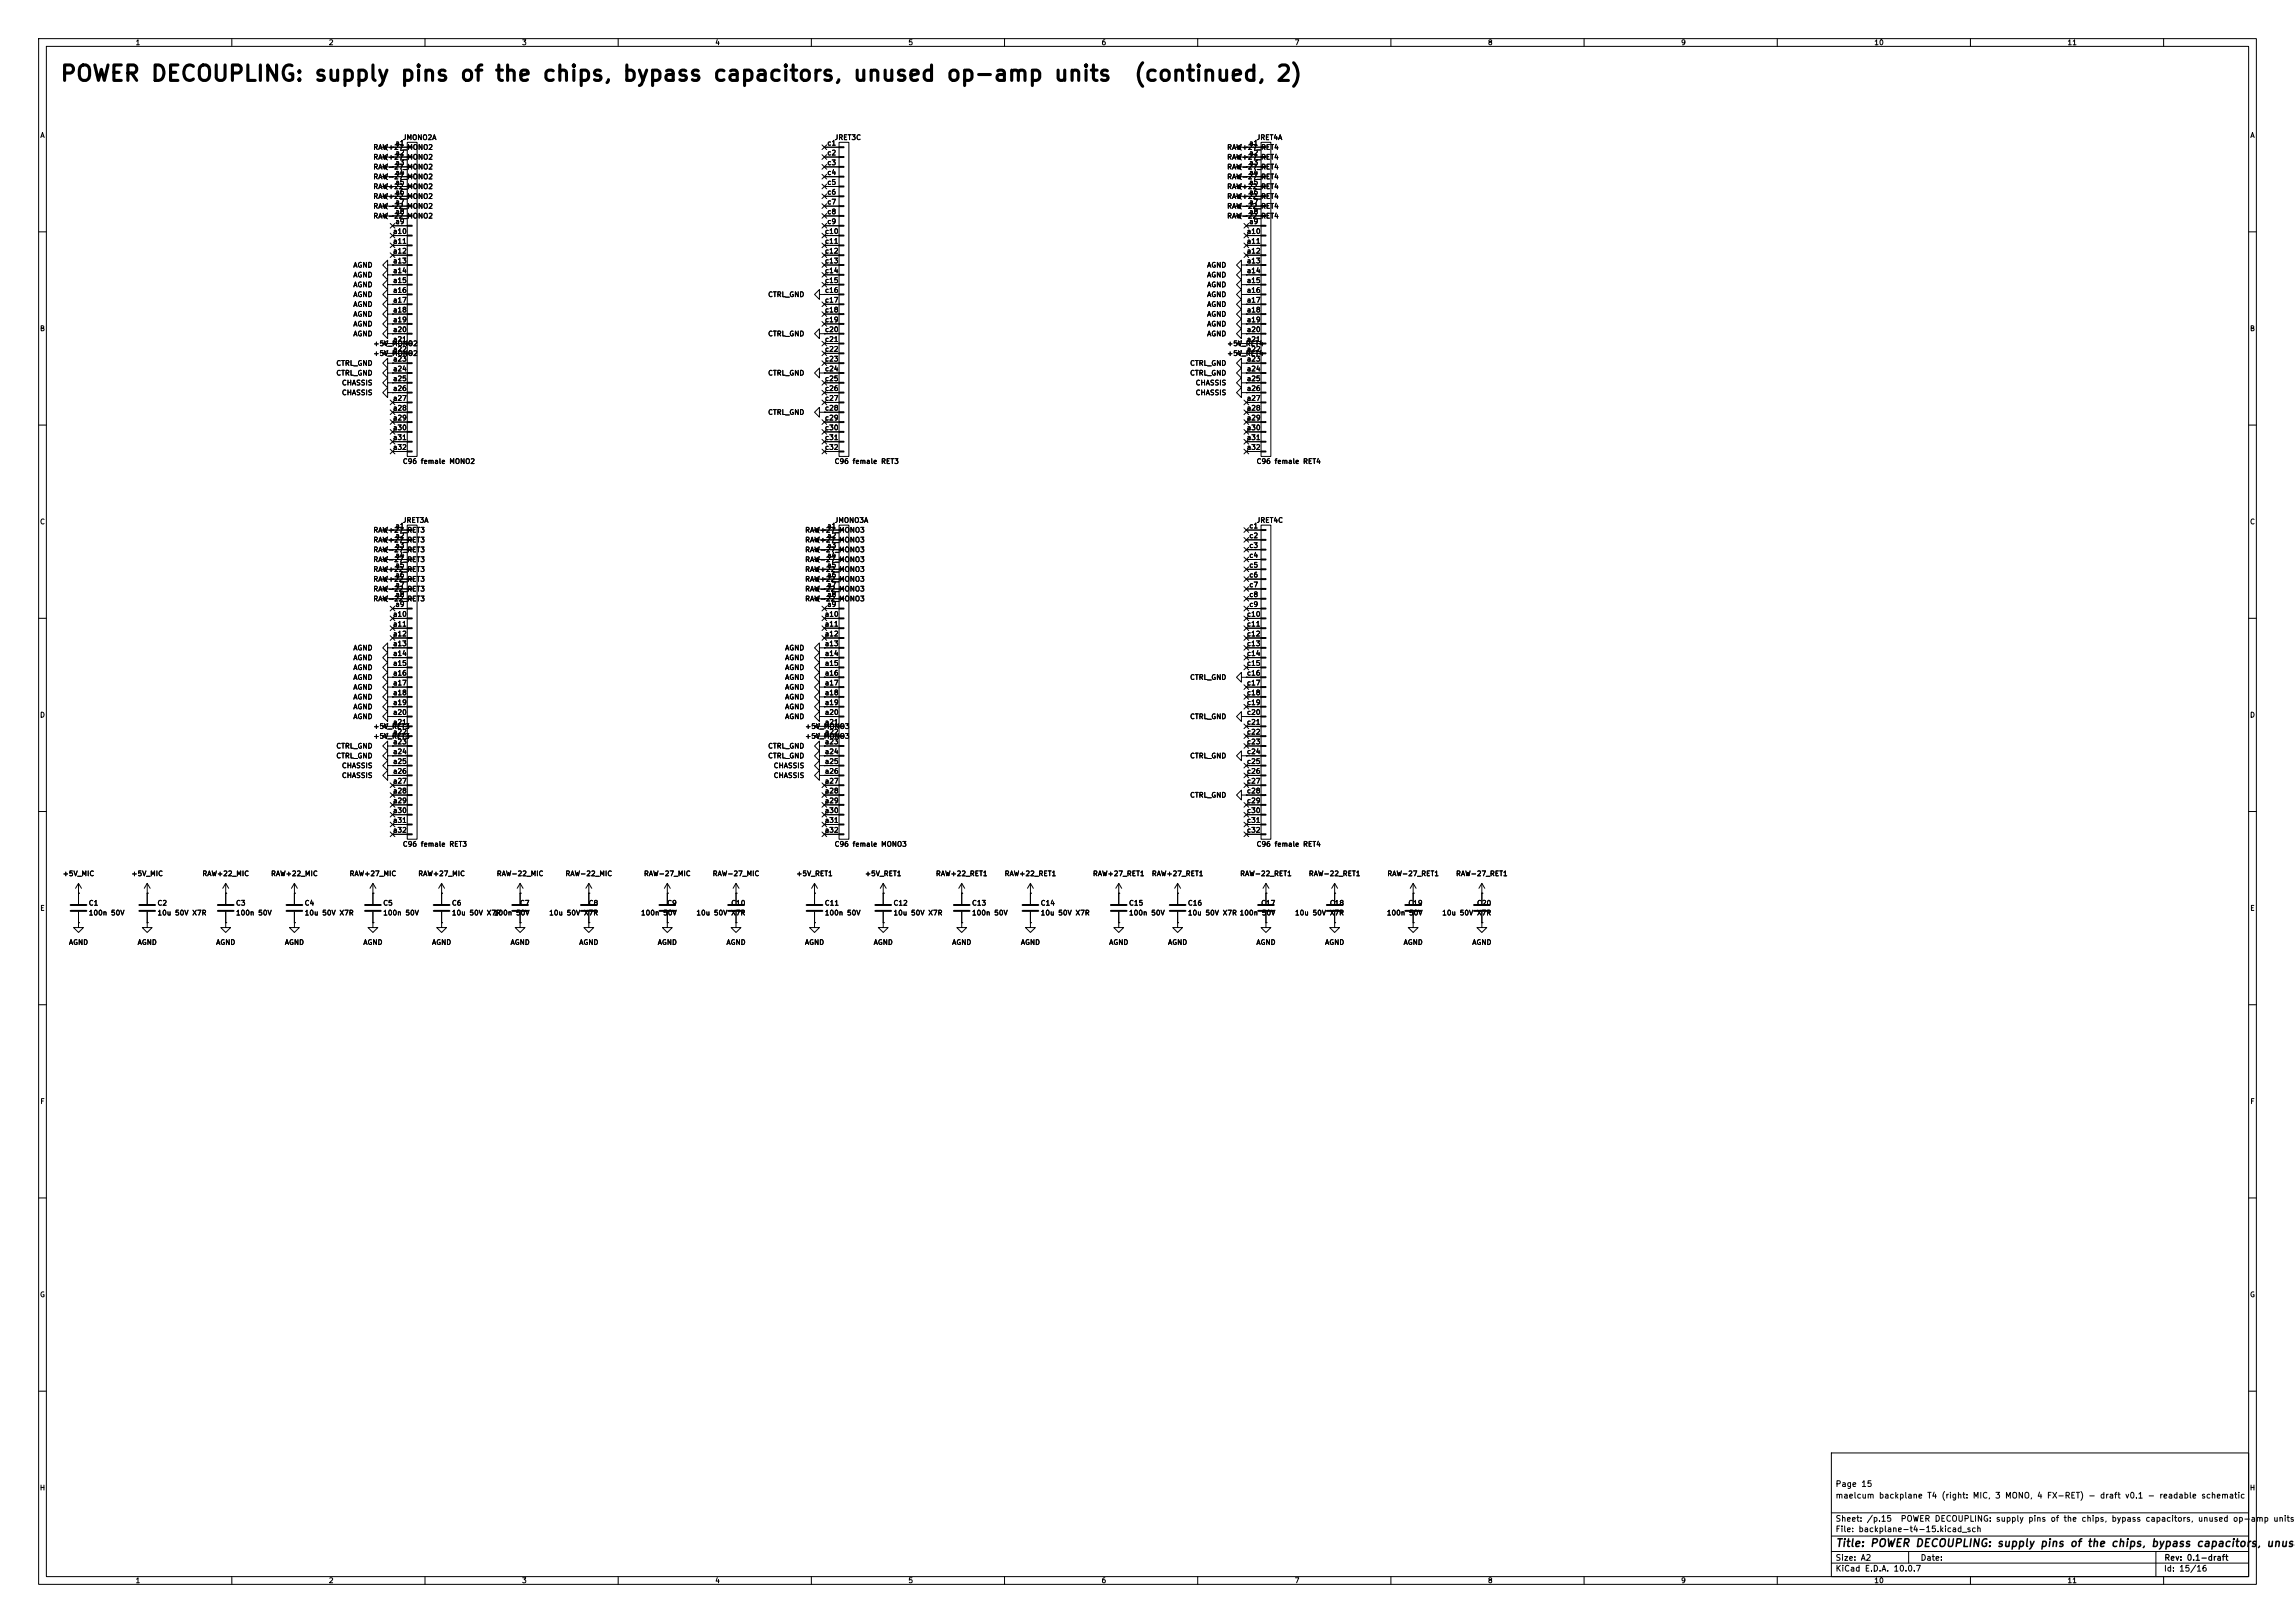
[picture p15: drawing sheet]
<svg xmlns="http://www.w3.org/2000/svg" width="594mm" height="420mm" viewBox="0 0 594 420" stroke-linecap="round" stroke-linejoin="round" font-family="sans-serif">
<defs><g id="words">
<g font-size="4">
<text x="15.4" y="22">POWER DECOUPLING: supply pins of the chips, bypass capacitors, unused op-amp units</text>
<text x="293.3" y="22">(continued, 2)</text>
</g>
<text font-size="2" x="475" y="400.8">Title: POWER DECOUPLING: supply pins of the chips, bypass capacitors, unuse</text>
<g font-size="1.5">
<text x="475" y="388.1">maelcum backplane T4 (right: MIC, 3 MONO, 4 FX-RET) - draft v0.1 - readable schematic</text>
<text x="475" y="385.1">Page 15</text>
<text x="475" y="394.1">Sheet: /p.15</text>
<text x="491.8" y="394.1">POWER DECOUPLING: supply pins of the chips, bypass capacitors, unused op-amp units</text>
<text x="475" y="396.8">File: backplane-t4-15.kicad_sch</text>
<text x="475" y="407">KiCad E.D.A. 10.0.7</text>
<text x="475" y="404.2">Size: A2</text>
<text x="497" y="404.2">Date:</text>
<text x="560" y="407">Id: 15/16</text>
<text x="560.1" y="404.2">Rev: 0.1-draft</text>
</g>
<g font-size="1.3">
<text x="35" y="12">1</text>
<text x="85" y="12">2</text>
<text x="135" y="12">3</text>
<text x="185" y="12">4</text>
<text x="235" y="12">5</text>
<text x="285" y="12">6</text>
<text x="335" y="12">7</text>
<text x="385" y="12">8</text>
<text x="435" y="12">9</text>
<text x="485" y="12">10</text>
<text x="535" y="12">11</text>
<text x="10.3" y="36">A</text>
<text x="582.3" y="36">A</text>
<text x="96.5" y="41.6">RAW+27_MONO2</text>
<text x="96.5" y="39.1">RAW+27_MONO2</text>
<text x="102.2" y="38">a1</text>
<text x="102.2" y="40.5">a2</text>
<text x="104.1" y="36.5">JMONO2A</text>
<text x="214" y="38">c1</text>
<text x="214" y="40.5">c2</text>
<text x="215.9" y="36.5">JRET3C</text>
<text x="317.5" y="39.1">RAW+27_RET4</text>
<text x="317.5" y="41.6">RAW+27_RET4</text>
<text x="323.2" y="38">a1</text>
<text x="323.2" y="40.5">a2</text>
<text x="325.1" y="36.5">JRET4A</text>
<text x="96.5" y="44.1">RAW-27_MONO2</text>
<text x="96.5" y="46.7">RAW-27_MONO2</text>
<text x="102.2" y="43">a3</text>
<text x="102.2" y="45.6">a4</text>
<text x="214" y="43">c3</text>
<text x="214" y="45.6">c4</text>
<text x="317.5" y="44.1">RAW-27_RET4</text>
<text x="317.5" y="46.7">RAW-27_RET4</text>
<text x="323.2" y="43">a3</text>
<text x="323.2" y="45.6">a4</text>
<text x="96.5" y="51.8">RAW+22_MONO2</text>
<text x="96.5" y="49.2">RAW+22_MONO2</text>
<text x="102.2" y="48.1">a5</text>
<text x="102.2" y="50.7">a6</text>
<text x="102.2" y="53.2">a7</text>
<text x="214" y="48.1">c5</text>
<text x="214" y="50.7">c6</text>
<text x="214" y="53.2">c7</text>
<text x="317.5" y="49.2">RAW+22_RET4</text>
<text x="317.5" y="51.8">RAW+22_RET4</text>
<text x="323.2" y="48.1">a5</text>
<text x="323.2" y="50.7">a6</text>
<text x="323.2" y="53.2">a7</text>
<text x="96.5" y="56.8">RAW-22_MONO2</text>
<text x="96.5" y="54.3">RAW-22_MONO2</text>
<text x="102.2" y="55.7">a8</text>
<text x="102.2" y="58.3">a9</text>
<text x="214" y="55.7">c8</text>
<text x="214" y="58.3">c9</text>
<text x="317.5" y="56.8">RAW-22_RET4</text>
<text x="317.5" y="54.3">RAW-22_RET4</text>
<text x="323.2" y="55.7">a8</text>
<text x="323.2" y="58.3">a9</text>
<text x="101.6" y="60.8">a10</text>
<text x="101.6" y="63.4">a11</text>
<text x="101.6" y="65.9">a12</text>
<text x="213.4" y="60.8">c10</text>
<text x="213.4" y="63.4">c11</text>
<text x="213.4" y="65.9">c12</text>
<text x="322.6" y="60.8">a10</text>
<text x="322.6" y="63.4">a11</text>
<text x="322.6" y="65.9">a12</text>
<text x="91.3" y="69.5">AGND</text>
<text x="101.6" y="68.4">a13</text>
<text x="101.6" y="71">a14</text>
<text x="213.4" y="68.4">c13</text>
<text x="213.4" y="71">c14</text>
<text x="312.3" y="69.5">AGND</text>
<text x="322.6" y="68.4">a13</text>
<text x="322.6" y="71">a14</text>
<text x="91.3" y="77.2">AGND</text>
<text x="91.3" y="72.1">AGND</text>
<text x="91.3" y="74.6">AGND</text>
<text x="101.6" y="73.5">a15</text>
<text x="101.6" y="76.1">a16</text>
<text x="198.7" y="77.2">CTRL_GND</text>
<text x="213.4" y="73.5">c15</text>
<text x="213.4" y="76.1">c16</text>
<text x="312.3" y="77.2">AGND</text>
<text x="312.3" y="72.1">AGND</text>
<text x="312.3" y="74.6">AGND</text>
<text x="322.6" y="73.5">a15</text>
<text x="322.6" y="76.1">a16</text>
<text x="91.3" y="82.2">AGND</text>
<text x="91.3" y="79.7">AGND</text>
<text x="101.6" y="78.6">a17</text>
<text x="101.6" y="81.1">a18</text>
<text x="101.6" y="83.7">a19</text>
<text x="213.4" y="78.6">c17</text>
<text x="213.4" y="81.1">c18</text>
<text x="213.4" y="83.7">c19</text>
<text x="312.3" y="79.7">AGND</text>
<text x="312.3" y="82.2">AGND</text>
<text x="322.6" y="78.6">a17</text>
<text x="322.6" y="81.1">a18</text>
<text x="322.6" y="83.7">a19</text>
<text x="10.2" y="86">B</text>
<text x="91.3" y="87.3">AGND</text>
<text x="91.3" y="84.8">AGND</text>
<text x="96.5" y="89.9">+5V_MONO2</text>
<text x="101.6" y="86.2">a20</text>
<text x="101.6" y="88.8">a21</text>
<text x="198.7" y="87.3">CTRL_GND</text>
<text x="213.4" y="86.2">c20</text>
<text x="213.4" y="88.8">c21</text>
<text x="312.3" y="87.3">AGND</text>
<text x="312.3" y="84.8">AGND</text>
<text x="317.5" y="89.9">+5V_RET4</text>
<text x="322.6" y="86.2">a20</text>
<text x="322.6" y="88.8">a21</text>
<text x="582.2" y="86">B</text>
<text x="86.9" y="94.9">CTRL_GND</text>
<text x="96.5" y="92.4">+5V_MONO2</text>
<text x="101.6" y="91.3">a22</text>
<text x="101.6" y="93.8">a23</text>
<text x="213.4" y="91.3">c22</text>
<text x="213.4" y="93.8">c23</text>
<text x="307.9" y="94.9">CTRL_GND</text>
<text x="317.5" y="92.4">+5V_RET4</text>
<text x="322.6" y="91.3">a22</text>
<text x="322.6" y="93.8">a23</text>
<text x="86.9" y="97.5">CTRL_GND</text>
<text x="88.4" y="100">CHASSIS</text>
<text x="101.6" y="96.4">a24</text>
<text x="101.6" y="98.9">a25</text>
<text x="101.6" y="101.5">a26</text>
<text x="198.7" y="97.5">CTRL_GND</text>
<text x="213.4" y="96.4">c24</text>
<text x="213.4" y="98.9">c25</text>
<text x="213.4" y="101.5">c26</text>
<text x="307.9" y="97.5">CTRL_GND</text>
<text x="309.3" y="100">CHASSIS</text>
<text x="322.6" y="96.4">a24</text>
<text x="322.6" y="98.9">a25</text>
<text x="322.6" y="101.5">a26</text>
<text x="88.4" y="102.6">CHASSIS</text>
<text x="101.6" y="104">a27</text>
<text x="101.6" y="106.5">a28</text>
<text x="198.7" y="107.6">CTRL_GND</text>
<text x="213.4" y="104">c27</text>
<text x="213.4" y="106.5">c28</text>
<text x="309.3" y="102.6">CHASSIS</text>
<text x="322.6" y="104">a27</text>
<text x="322.6" y="106.5">a28</text>
<text x="101.6" y="109.1">a29</text>
<text x="101.6" y="111.6">a30</text>
<text x="213.4" y="109.1">c29</text>
<text x="213.4" y="111.6">c30</text>
<text x="322.6" y="109.1">a29</text>
<text x="322.6" y="111.6">a30</text>
<text x="101.6" y="114.2">a31</text>
<text x="101.6" y="116.7">a32</text>
<text x="213.4" y="114.2">c31</text>
<text x="213.4" y="116.7">c32</text>
<text x="322.6" y="114.2">a31</text>
<text x="322.6" y="116.7">a32</text>
<text x="104.1" y="120.3">C96 female MONO2</text>
<text x="215.9" y="120.3">C96 female RET3</text>
<text x="325.1" y="120.3">C96 female RET4</text>
<text x="10.2" y="136">C</text>
<text x="102.2" y="137">a1</text>
<text x="104.1" y="135.6">JRET3A</text>
<text x="214" y="137">a1</text>
<text x="215.9" y="135.6">JMONO3A</text>
<text x="323.2" y="137">c1</text>
<text x="325.1" y="135.6">JRET4C</text>
<text x="582.2" y="136">C</text>
<text x="96.5" y="143.2">RAW-27_RET3</text>
<text x="96.5" y="140.7">RAW+27_RET3</text>
<text x="96.5" y="138.1">RAW+27_RET3</text>
<text x="102.2" y="139.6">a2</text>
<text x="102.2" y="142.1">a3</text>
<text x="208.3" y="143.2">RAW-27_MONO3</text>
<text x="208.3" y="138.1">RAW+27_MONO3</text>
<text x="208.3" y="140.7">RAW+27_MONO3</text>
<text x="214" y="139.6">a2</text>
<text x="214" y="142.1">a3</text>
<text x="323.2" y="139.6">c2</text>
<text x="323.2" y="142.1">c3</text>
<text x="96.5" y="145.7">RAW-27_RET3</text>
<text x="96.5" y="148.3">RAW+22_RET3</text>
<text x="102.2" y="144.6">a4</text>
<text x="102.2" y="147.2">a5</text>
<text x="102.2" y="149.7">a6</text>
<text x="208.3" y="148.3">RAW+22_MONO3</text>
<text x="208.3" y="145.7">RAW-27_MONO3</text>
<text x="214" y="144.6">a4</text>
<text x="214" y="147.2">a5</text>
<text x="214" y="149.7">a6</text>
<text x="323.2" y="144.6">c4</text>
<text x="323.2" y="147.2">c5</text>
<text x="323.2" y="149.7">c6</text>
<text x="96.5" y="155.9">RAW-22_RET3</text>
<text x="96.5" y="153.4">RAW-22_RET3</text>
<text x="96.5" y="150.8">RAW+22_RET3</text>
<text x="102.2" y="152.3">a7</text>
<text x="102.2" y="154.8">a8</text>
<text x="208.3" y="150.8">RAW+22_MONO3</text>
<text x="208.3" y="153.4">RAW-22_MONO3</text>
<text x="208.3" y="155.9">RAW-22_MONO3</text>
<text x="214" y="152.3">a7</text>
<text x="214" y="154.8">a8</text>
<text x="323.2" y="152.3">c7</text>
<text x="323.2" y="154.8">c8</text>
<text x="101.6" y="159.9">a10</text>
<text x="102.2" y="157.3">a9</text>
<text x="213.4" y="159.9">a10</text>
<text x="214" y="157.3">a9</text>
<text x="322.6" y="159.9">c10</text>
<text x="323.2" y="157.3">c9</text>
<text x="101.6" y="162.4">a11</text>
<text x="101.6" y="165">a12</text>
<text x="101.6" y="167.5">a13</text>
<text x="213.4" y="162.4">a11</text>
<text x="213.4" y="165">a12</text>
<text x="213.4" y="167.5">a13</text>
<text x="322.6" y="162.4">c11</text>
<text x="322.6" y="165">c12</text>
<text x="322.6" y="167.5">c13</text>
<text x="91.3" y="171.1">AGND</text>
<text x="91.3" y="173.7">AGND</text>
<text x="91.3" y="168.6">AGND</text>
<text x="101.6" y="170">a14</text>
<text x="101.6" y="172.6">a15</text>
<text x="203.1" y="171.1">AGND</text>
<text x="203.1" y="168.6">AGND</text>
<text x="203.1" y="173.7">AGND</text>
<text x="213.4" y="170">a14</text>
<text x="213.4" y="172.6">a15</text>
<text x="322.6" y="170">c14</text>
<text x="322.6" y="172.6">c15</text>
<text x="91.3" y="178.8">AGND</text>
<text x="91.3" y="176.2">AGND</text>
<text x="101.6" y="175.1">a16</text>
<text x="101.6" y="177.7">a17</text>
<text x="203.1" y="178.8">AGND</text>
<text x="203.1" y="176.2">AGND</text>
<text x="213.4" y="175.1">a16</text>
<text x="213.4" y="177.7">a17</text>
<text x="307.9" y="176.2">CTRL_GND</text>
<text x="322.6" y="175.1">c16</text>
<text x="322.6" y="177.7">c17</text>
<text x="10.2" y="186">D</text>
<text x="91.3" y="181.3">AGND</text>
<text x="91.3" y="183.8">AGND</text>
<text x="101.6" y="180.2">a18</text>
<text x="101.6" y="182.7">a19</text>
<text x="101.6" y="185.3">a20</text>
<text x="203.1" y="183.8">AGND</text>
<text x="203.1" y="181.3">AGND</text>
<text x="213.4" y="180.2">a18</text>
<text x="213.4" y="182.7">a19</text>
<text x="213.4" y="185.3">a20</text>
<text x="322.6" y="180.2">c18</text>
<text x="322.6" y="182.7">c19</text>
<text x="322.6" y="185.3">c20</text>
<text x="582.2" y="186">D</text>
<text x="91.3" y="186.4">AGND</text>
<text x="96.5" y="191.5">+5V_RET3</text>
<text x="96.5" y="188.9">+5V_RET3</text>
<text x="101.6" y="187.8">a21</text>
<text x="101.6" y="190.4">a22</text>
<text x="203.1" y="186.4">AGND</text>
<text x="208.3" y="191.5">+5V_MONO3</text>
<text x="208.3" y="188.9">+5V_MONO3</text>
<text x="213.4" y="187.8">a21</text>
<text x="213.4" y="190.4">a22</text>
<text x="307.9" y="186.4">CTRL_GND</text>
<text x="322.6" y="187.8">c21</text>
<text x="322.6" y="190.4">c22</text>
<text x="86.9" y="194">CTRL_GND</text>
<text x="86.9" y="196.5">CTRL_GND</text>
<text x="101.6" y="192.9">a23</text>
<text x="101.6" y="195.4">a24</text>
<text x="101.6" y="198">a25</text>
<text x="198.7" y="196.5">CTRL_GND</text>
<text x="198.7" y="194">CTRL_GND</text>
<text x="213.4" y="192.9">a23</text>
<text x="213.4" y="195.4">a24</text>
<text x="213.4" y="198">a25</text>
<text x="307.9" y="196.5">CTRL_GND</text>
<text x="322.6" y="192.9">c23</text>
<text x="322.6" y="195.4">c24</text>
<text x="322.6" y="198">c25</text>
<text x="88.4" y="199.1">CHASSIS</text>
<text x="88.4" y="201.6">CHASSIS</text>
<text x="101.6" y="200.5">a26</text>
<text x="101.6" y="203.1">a27</text>
<text x="200.1" y="199.1">CHASSIS</text>
<text x="200.1" y="201.6">CHASSIS</text>
<text x="213.4" y="200.5">a26</text>
<text x="213.4" y="203.1">a27</text>
<text x="322.6" y="200.5">c26</text>
<text x="322.6" y="203.1">c27</text>
<text x="101.6" y="205.6">a28</text>
<text x="101.6" y="208.1">a29</text>
<text x="213.4" y="205.6">a28</text>
<text x="213.4" y="208.1">a29</text>
<text x="307.9" y="206.7">CTRL_GND</text>
<text x="322.6" y="205.6">c28</text>
<text x="322.6" y="208.1">c29</text>
<text x="101.6" y="210.7">a30</text>
<text x="101.6" y="213.2">a31</text>
<text x="101.6" y="215.8">a32</text>
<text x="213.4" y="210.7">a30</text>
<text x="213.4" y="213.2">a31</text>
<text x="213.4" y="215.8">a32</text>
<text x="322.6" y="210.7">c30</text>
<text x="322.6" y="213.2">c31</text>
<text x="322.6" y="215.8">c32</text>
<text x="104.1" y="219.4">C96 female RET3</text>
<text x="215.9" y="219.4">C96 female MONO3</text>
<text x="325.1" y="219.4">C96 female RET4</text>
<text x="16.1" y="227">+5V_MIC</text>
<text x="33.9" y="227">+5V_MIC</text>
<text x="52.2" y="227">RAW+22_MIC</text>
<text x="70" y="227">RAW+22_MIC</text>
<text x="90.3" y="227">RAW+27_MIC</text>
<text x="108.1" y="227">RAW+27_MIC</text>
<text x="128.4" y="227">RAW-22_MIC</text>
<text x="146.2" y="227">RAW-22_MIC</text>
<text x="166.5" y="227">RAW-27_MIC</text>
<text x="184.3" y="227">RAW-27_MIC</text>
<text x="206" y="227">+5V_RET1</text>
<text x="223.8" y="227">+5V_RET1</text>
<text x="242.1" y="227">RAW+22_RET1</text>
<text x="259.9" y="227">RAW+22_RET1</text>
<text x="282.8" y="227">RAW+27_RET1</text>
<text x="298" y="227">RAW+27_RET1</text>
<text x="320.9" y="227">RAW-22_RET1</text>
<text x="338.6" y="227">RAW-22_RET1</text>
<text x="359" y="227">RAW-27_RET1</text>
<text x="376.7" y="227">RAW-27_RET1</text>
<text x="10.3" y="236">E</text>
<text x="22.8" y="234.6">C1</text>
<text x="22.8" y="237.2">100n 50V</text>
<text x="40.6" y="234.6">C2</text>
<text x="40.6" y="237.2">10u 50V X7R</text>
<text x="60.9" y="234.6">C3</text>
<text x="60.9" y="237.2">100n 50V</text>
<text x="78.7" y="234.6">C4</text>
<text x="78.7" y="237.2">10u 50V X7R</text>
<text x="99" y="234.6">C5</text>
<text x="99" y="237.2">100n 50V</text>
<text x="116.8" y="234.6">C6</text>
<text x="116.8" y="237.2">10u 50V X7R</text>
<text x="127.7" y="237.2">100n 50V</text>
<text x="134.4" y="234.6">C7</text>
<text x="142" y="237.2">10u 50V X7R</text>
<text x="152.2" y="234.6">C8</text>
<text x="165.8" y="237.2">100n 50V</text>
<text x="172.5" y="234.6">C9</text>
<text x="180.1" y="237.2">10u 50V X7R</text>
<text x="189.1" y="234.6">C10</text>
<text x="213.3" y="234.6">C11</text>
<text x="213.3" y="237.2">100n 50V</text>
<text x="231.1" y="234.6">C12</text>
<text x="231.1" y="237.2">10u 50V X7R</text>
<text x="251.4" y="234.6">C13</text>
<text x="251.4" y="237.2">100n 50V</text>
<text x="269.2" y="234.6">C14</text>
<text x="269.2" y="237.2">10u 50V X7R</text>
<text x="292.1" y="234.6">C15</text>
<text x="292.1" y="237.2">100n 50V</text>
<text x="307.3" y="234.6">C16</text>
<text x="307.3" y="237.2">10u 50V X7R 100n 50V</text>
<text x="326.3" y="234.6">C17</text>
<text x="335" y="237.2">10u 50V X7R</text>
<text x="344.1" y="234.6">C18</text>
<text x="358.8" y="237.2">100n 50V</text>
<text x="364.4" y="234.6">C19</text>
<text x="373.1" y="237.2">10u 50V X7R</text>
<text x="382.2" y="234.6">C20</text>
<text x="582.3" y="236">E</text>
<text x="17.7" y="244.8">AGND</text>
<text x="35.5" y="244.8">AGND</text>
<text x="55.8" y="244.8">AGND</text>
<text x="73.6" y="244.8">AGND</text>
<text x="93.9" y="244.8">AGND</text>
<text x="111.7" y="244.8">AGND</text>
<text x="132" y="244.8">AGND</text>
<text x="149.8" y="244.8">AGND</text>
<text x="170.1" y="244.8">AGND</text>
<text x="187.9" y="244.8">AGND</text>
<text x="208.2" y="244.8">AGND</text>
<text x="226" y="244.8">AGND</text>
<text x="246.3" y="244.8">AGND</text>
<text x="264.1" y="244.8">AGND</text>
<text x="287" y="244.8">AGND</text>
<text x="302.2" y="244.8">AGND</text>
<text x="325.1" y="244.8">AGND</text>
<text x="342.8" y="244.8">AGND</text>
<text x="363.2" y="244.8">AGND</text>
<text x="380.9" y="244.8">AGND</text>
<text x="10.3" y="286">F</text>
<text x="582.3" y="286">F</text>
<text x="10.2" y="336">G</text>
<text x="582.2" y="336">G</text>
<text x="10.2" y="386">H</text>
<text x="582.2" y="386">H</text>
<text x="35" y="410">1</text>
<text x="85" y="410">2</text>
<text x="135" y="410">3</text>
<text x="185" y="410">4</text>
<text x="235" y="410">5</text>
<text x="285" y="410">6</text>
<text x="335" y="410">7</text>
<text x="385" y="410">8</text>
<text x="435" y="410">9</text>
<text x="485" y="410">10</text>
<text x="535" y="410">11</text>
</g>
</g></defs>
<g fill="none" stroke="#000" stroke-width=".26">
<path d="M10 10h574v400h-574zM12 12h570v396h-570zM60 10v2M110 10v2M160 10v2M210 10v2M260 10v2M310 10v2M360 10v2M410 10v2M460 10v2M510 10v2"/>
<path d="M560 10v2M99.1 38.1h6.3M99.1 38.1l1.2 .8M100.3 39.9l-1.2 .7M100.3 37.3l-1.2 .8M101.6 38.1h.1M105.4 36.8h2.5v81.3h-2.5zM105.4 38h1.3v.2h-1.3zM212.8 37.5l1.2 1.2M213.4 38.1h3.8M214 37.5l-1.2 1.2M217.2 36.8h2.5v81.3h-2.5z"/>
<path d="M217.2 38h1.2v.2h-1.2zM320 38.1h6.4M320 38.1l1.3 .8M321.3 37.3l-1.3 .8M321.3 39.9l-1.3 .7M322.6 38.1h.1M326.4 36.8h2.5v81.3h-2.5zM326.4 38h1.3v.2h-1.3zM99.1 55.9l1.2 .7M99.1 55.9h6.3M99.1 40.6h6.3M99.1 43.2h6.3"/>
<path d="M99.1 45.7h6.3M99.1 48.3h6.3M99.1 50.8h6.3M99.1 53.3h6.3M99.1 40.6l1.2 .8M99.1 43.2l1.2 .7M99.1 45.7l1.2 .8M99.1 50.8l1.2 .8M99.1 48.3l1.2 .7M99.1 53.3l1.2 .8M100.3 55.1l-1.2 .8M100.3 42.4l-1.2 .8"/>
<path d="M100.3 45l-1.2 .7M100.3 50l-1.2 .8M100.3 47.5l-1.2 .8M100.3 52.6l-1.2 .7M101 57.8l1.2 1.2M101.6 55.9h.1M101.6 40.6h.1M101.6 43.2h.1M101.6 45.7h.1M101.6 50.8h.1M101.6 48.3h.1M101.6 53.3h.1"/>
<path d="M101.6 58.4h3.8M102.2 57.8l-1.2 1.2M105.4 40.5h1.3v.3h-1.3zM105.4 43.1h1.3v.2h-1.3zM105.4 45.6h1.3v.2h-1.3zM105.4 48.1h1.3v.3h-1.3zM105.4 50.7h1.3v.2h-1.3zM105.4 53.2h1.3v.3h-1.3zM105.4 55.8h1.3v.2h-1.3zM105.4 58.3h1.3v.2h-1.3zM212.8 47.7l1.2 1.2M212.8 45.1l1.2 1.2"/>
<path d="M212.8 42.6l1.2 1.2M212.8 40l1.2 1.2M212.8 50.2l1.2 1.2M212.8 57.8l1.2 1.2M212.8 55.3l1.2 1.2M212.8 52.7l1.2 1.2M213.4 55.9h3.8M213.4 40.6h3.8M213.4 43.2h3.8M213.4 45.7h3.8M213.4 48.3h3.8M213.4 50.8h3.8"/>
<path d="M213.4 53.3h3.8M213.4 58.4h3.8M214 47.7l-1.2 1.2M214 50.2l-1.2 1.2M214 45.1l-1.2 1.2M214 42.6l-1.2 1.2M214 40l-1.2 1.2M214 57.8l-1.2 1.2M214 55.3l-1.2 1.2M214 52.7l-1.2 1.2M217.2 40.5h1.2v.3h-1.2zM217.2 43.1h1.2v.2h-1.2z"/>
<path d="M217.2 45.6h1.2v.2h-1.2zM217.2 48.1h1.2v.3h-1.2zM217.2 50.7h1.2v.2h-1.2zM217.2 53.2h1.2v.3h-1.2zM217.2 55.8h1.2v.2h-1.2zM217.2 58.3h1.2v.2h-1.2zM320 55.9h6.4M320 40.6h6.4M320 43.2h6.4M320 45.7h6.4M320 48.3h6.4M320 50.8h6.4"/>
<path d="M320 53.3h6.4M320 40.6l1.3 .8M320 55.9l1.3 .7M320 43.2l1.3 .7M320 45.7l1.3 .8M320 48.3l1.3 .7M320 50.8l1.3 .8M320 53.3l1.3 .8M321.3 55.1l-1.3 .8M321.3 42.4l-1.3 .8M321.3 45l-1.3 .7M321.3 47.5l-1.3 .8"/>
<path d="M321.3 50l-1.3 .8M321.3 52.6l-1.3 .7M322 57.8l1.2 1.2M322.6 40.6h.1M322.6 55.9h.1M322.6 43.2h.1M322.6 45.7h.1M322.6 48.3h.1M322.6 50.8h.1M322.6 53.3h.1M322.6 58.4h3.8M323.2 57.8l-1.2 1.2"/>
<path d="M326.4 40.5h1.3v.3h-1.3zM326.4 43.1h1.3v.2h-1.3zM326.4 45.6h1.3v.2h-1.3zM326.4 48.1h1.3v.3h-1.3zM326.4 50.7h1.3v.2h-1.3zM326.4 53.2h1.3v.3h-1.3zM326.4 55.8h1.3v.2h-1.3zM326.4 58.3h1.3v.2h-1.3zM10 60h2M100.3 78.7v-1.2l-1.2 1.2 1.2 1.3v-1.3h1.3M100.3 76.2v-1.3l-1.2 1.3 1.2 1.3v-1.3h1.3M100.3 71.1v-1.2l-1.2 1.2 1.2 1.3v-1.3h1.3"/>
<path d="M100.3 68.6v-1.3l-1.2 1.3 1.2 1.3v-1.3h1.3M100.3 73.7v-1.3l-1.2 1.3 1.2 1.2v-1.2h1.3M101 60.4l1.2 1.2M101 62.9l1.2 1.2M101 65.4l1.2 1.2M101.6 78.7h.1M101.6 76.2h.1M101.6 71.1h.1M101.6 68.6h.1M101.6 73.7h.1M101.6 61h3.8M101.6 63.5h3.8"/>
<path d="M101.6 66h3.8M101.6 68.6h3.8M101.6 71.1h3.8M101.6 73.7h3.8M101.6 76.2h3.8M101.6 78.7h3.8M102.2 60.4l-1.2 1.2M102.2 62.9l-1.2 1.2M102.2 65.4l-1.2 1.2M105.4 60.8h1.3v.3h-1.3zM105.4 63.4h1.3v.2h-1.3zM105.4 65.9h1.3v.3h-1.3z"/>
<path d="M105.4 68.5h1.3v.2h-1.3zM105.4 71h1.3v.2h-1.3zM105.4 73.5h1.3v.3h-1.3zM105.4 76.1h1.3v.2h-1.3zM105.4 78.6h1.3v.3h-1.3zM212.1 76.2v-1.3l-1.3 1.3 1.3 1.3v-1.3h1.3M212.8 70.5l1.2 1.2M212.8 68l1.2 1.2M212.8 65.4l1.2 1.2M212.8 62.9l1.2 1.2M212.8 78.1l1.2 1.2M212.8 73.1l1.2 1.2"/>
<path d="M212.8 60.4l1.2 1.2M213.4 76.2h.1M213.4 61h3.8M213.4 63.5h3.8M213.4 66h3.8M213.4 68.6h3.8M213.4 71.1h3.8M213.4 73.7h3.8M213.4 76.2h3.8M213.4 78.7h3.8M214 70.5l-1.2 1.2M214 68l-1.2 1.2"/>
<path d="M214 65.4l-1.2 1.2M214 62.9l-1.2 1.2M214 78.1l-1.2 1.2M214 73.1l-1.2 1.2M214 60.4l-1.2 1.2M217.2 60.8h1.2v.3h-1.2zM217.2 63.4h1.2v.2h-1.2zM217.2 65.9h1.2v.3h-1.2zM217.2 68.5h1.2v.2h-1.2zM217.2 71h1.2v.2h-1.2zM217.2 73.5h1.2v.3h-1.2zM217.2 76.1h1.2v.2h-1.2z"/>
<path d="M217.2 78.6h1.2v.3h-1.2zM321.3 76.2v-1.3l-1.3 1.3 1.3 1.3v-1.3h1.3M321.3 78.7v-1.2l-1.3 1.2 1.3 1.3v-1.3h1.3M321.3 71.1v-1.2l-1.3 1.2 1.3 1.3v-1.3h1.3M321.3 73.7v-1.3l-1.3 1.3 1.3 1.2v-1.2h1.3M321.3 68.6v-1.3l-1.3 1.3 1.3 1.3v-1.3h1.3M322 60.4l1.2 1.2M322 62.9l1.2 1.2M322 65.4l1.2 1.2M322.6 76.2h.1M322.6 78.7h.1M322.6 71.1h.1"/>
<path d="M322.6 73.7h.1M322.6 68.6h.1M322.6 61h3.8M322.6 63.5h3.8M322.6 66h3.8M322.6 68.6h3.8M322.6 71.1h3.8M322.6 73.7h3.8M322.6 76.2h3.8M322.6 78.7h3.8M323.2 60.4l-1.2 1.2M323.2 62.9l-1.2 1.2"/>
<path d="M323.2 65.4l-1.2 1.2M326.4 60.8h1.3v.3h-1.3zM326.4 63.4h1.3v.2h-1.3zM326.4 65.9h1.3v.3h-1.3zM326.4 68.5h1.3v.2h-1.3zM326.4 71h1.3v.2h-1.3zM326.4 73.5h1.3v.3h-1.3zM326.4 76.1h1.3v.2h-1.3zM326.4 78.6h1.3v.3h-1.3zM582 60h2M99.1 88.9h6.3M99.1 91.4h6.3"/>
<path d="M99.1 91.4l1.2 .8M99.1 88.9l1.2 .8M100.3 94v-1.3l-1.2 1.3 1.2 1.3v-1.3h1.3M100.3 96.5v-1.2l-1.2 1.2 1.2 1.3v-1.3h1.3M100.3 99.1v-1.3l-1.2 1.3 1.2 1.2v-1.2h1.3M100.3 81.3v-1.3l-1.2 1.3 1.2 1.3v-1.3h1.3M100.3 86.4v-1.3l-1.2 1.3 1.2 1.2v-1.2h1.3M100.3 83.8v-1.2l-1.2 1.2 1.2 1.3v-1.3h1.3M100.3 90.7l-1.2 .7M100.3 88.1l-1.2 .8M101.6 94h.1M101.6 96.5h.1"/>
<path d="M101.6 99.1h.1M101.6 91.4h.1M101.6 88.9h.1M101.6 81.3h.1M101.6 86.4h.1M101.6 83.8h.1M101.6 81.3h3.8M101.6 83.8h3.8M101.6 86.4h3.8M101.6 94h3.8M101.6 96.5h3.8M101.6 99.1h3.8"/>
<path d="M105.4 81.2h1.3v.2h-1.3zM105.4 83.7h1.3v.2h-1.3zM105.4 86.2h1.3v.3h-1.3zM105.4 88.8h1.3v.2h-1.3zM105.4 91.3h1.3v.3h-1.3zM105.4 93.9h1.3v.2h-1.3zM105.4 96.4h1.3v.2h-1.3zM105.4 98.9h1.3v.3h-1.3zM212.1 96.5v-1.2l-1.3 1.2 1.3 1.3v-1.3h1.3M212.1 86.4v-1.3l-1.3 1.3 1.3 1.2v-1.2h1.3M212.8 93.4l1.2 1.2M212.8 98.5l1.2 1.2"/>
<path d="M212.8 88.3l1.2 1.2M212.8 90.8l1.2 1.2M212.8 83.2l1.2 1.2M212.8 80.7l1.2 1.2M213.4 96.5h.1M213.4 86.4h.1M213.4 81.3h3.8M213.4 83.8h3.8M213.4 86.4h3.8M213.4 88.9h3.8M213.4 91.4h3.8M213.4 94h3.8"/>
<path d="M213.4 96.5h3.8M213.4 99.1h3.8M214 93.4l-1.2 1.2M214 98.5l-1.2 1.2M214 88.3l-1.2 1.2M214 90.8l-1.2 1.2M214 83.2l-1.2 1.2M214 80.7l-1.2 1.2M217.2 81.2h1.2v.2h-1.2zM217.2 83.7h1.2v.2h-1.2zM217.2 86.2h1.2v.3h-1.2zM217.2 88.8h1.2v.2h-1.2z"/>
<path d="M217.2 91.3h1.2v.3h-1.2zM217.2 93.9h1.2v.2h-1.2zM217.2 96.4h1.2v.2h-1.2zM217.2 98.9h1.2v.3h-1.2zM320 88.9h6.4M320 91.4h6.4M320 88.9l1.3 .8M320 91.4l1.3 .8M321.3 86.4v-1.3l-1.3 1.3 1.3 1.2v-1.2h1.3M321.3 81.3v-1.3l-1.3 1.3 1.3 1.3v-1.3h1.3M321.3 83.8v-1.2l-1.3 1.2 1.3 1.3v-1.3h1.3M321.3 96.5v-1.2l-1.3 1.2 1.3 1.3v-1.3h1.3"/>
<path d="M321.3 99.1v-1.3l-1.3 1.3 1.3 1.2v-1.2h1.3M321.3 94v-1.3l-1.3 1.3 1.3 1.3v-1.3h1.3M321.3 88.1l-1.3 .8M321.3 90.7l-1.3 .7M322.6 88.9h.1M322.6 86.4h.1M322.6 81.3h.1M322.6 83.8h.1M322.6 91.4h.1M322.6 96.5h.1M322.6 99.1h.1M322.6 94h.1"/>
<path d="M322.6 81.3h3.8M322.6 83.8h3.8M322.6 86.4h3.8M322.6 94h3.8M322.6 96.5h3.8M322.6 99.1h3.8M326.4 81.2h1.3v.2h-1.3zM326.4 83.7h1.3v.2h-1.3zM326.4 86.2h1.3v.3h-1.3zM326.4 88.8h1.3v.2h-1.3zM326.4 91.3h1.3v.3h-1.3zM326.4 93.9h1.3v.2h-1.3z"/>
<path d="M326.4 96.4h1.3v.2h-1.3zM326.4 98.9h1.3v.3h-1.3zM10 110h2M100.3 101.6v-1.3l-1.2 1.3 1.2 1.3v-1.3h1.3M101 103.5l1.2 1.2M101 106.1l1.2 1.2M101 108.6l1.2 1.2M101 111.2l1.2 1.2M101 113.7l1.2 1.2M101 116.2l1.2 1.2M101.6 101.6h.1M101.6 101.6h3.8"/>
<path d="M101.6 104.1h3.8M101.6 106.7h3.8M101.6 109.2h3.8M101.6 111.8h3.8M101.6 114.3h3.8M101.6 116.8h3.8M102.2 103.5l-1.2 1.2M102.2 106.1l-1.2 1.2M102.2 108.6l-1.2 1.2M102.2 111.2l-1.2 1.2M102.2 113.7l-1.2 1.2M102.2 116.2l-1.2 1.2"/>
<path d="M105.4 101.5h1.3v.2h-1.3zM105.4 104h1.3v.3h-1.3zM105.4 106.6h1.3v.2h-1.3zM105.4 109.1h1.3v.2h-1.3zM105.4 111.6h1.3v.3h-1.3zM105.4 114.2h1.3v.2h-1.3zM105.4 116.7h1.3v.3h-1.3zM212.1 106.7v-1.3l-1.3 1.3 1.3 1.3v-1.3h1.3M212.8 111.2l1.2 1.2M212.8 103.5l1.2 1.2M212.8 101l1.2 1.2M212.8 108.6l1.2 1.2"/>
<path d="M212.8 113.7l1.2 1.2M212.8 116.2l1.2 1.2M213.4 106.7h.1M213.4 101.6h3.8M213.4 104.1h3.8M213.4 106.7h3.8M213.4 109.2h3.8M213.4 111.8h3.8M213.4 114.3h3.8M213.4 116.8h3.8M214 111.2l-1.2 1.2M214 103.5l-1.2 1.2"/>
<path d="M214 101l-1.2 1.2M214 108.6l-1.2 1.2M214 113.7l-1.2 1.2M214 116.2l-1.2 1.2M217.2 101.5h1.2v.2h-1.2zM217.2 104h1.2v.3h-1.2zM217.2 106.6h1.2v.2h-1.2zM217.2 109.1h1.2v.2h-1.2zM217.2 111.6h1.2v.3h-1.2zM217.2 114.2h1.2v.2h-1.2zM217.2 116.7h1.2v.3h-1.2zM321.3 101.6v-1.3l-1.3 1.3 1.3 1.3v-1.3h1.3"/>
<path d="M322 103.5l1.2 1.2M322 106.1l1.2 1.2M322 116.2l1.2 1.2M322 113.7l1.2 1.2M322 111.2l1.2 1.2M322 108.6l1.2 1.2M322.6 101.6h.1M322.6 101.6h3.8M322.6 104.1h3.8M322.6 106.7h3.8M322.6 109.2h3.8M322.6 111.8h3.8"/>
<path d="M322.6 114.3h3.8M322.6 116.8h3.8M323.2 103.5l-1.2 1.2M323.2 106.1l-1.2 1.2M323.2 116.2l-1.2 1.2M323.2 113.7l-1.2 1.2M323.2 111.2l-1.2 1.2M323.2 108.6l-1.2 1.2M326.4 101.5h1.3v.2h-1.3zM326.4 104h1.3v.3h-1.3zM326.4 106.6h1.3v.2h-1.3zM326.4 109.1h1.3v.2h-1.3z"/>
<path d="M326.4 111.6h1.3v.3h-1.3zM326.4 114.2h1.3v.2h-1.3zM326.4 116.7h1.3v.3h-1.3zM582 110h2M99.1 137.2h6.3M99.1 139.7h6.3M99.1 139.7l1.2 .8M99.1 137.2l1.2 .7M100.3 138.9l-1.2 .8M100.3 136.4l-1.2 .8M101.6 139.7h.1M101.6 137.2h.1"/>
<path d="M105.4 135.9h2.5v81.3h-2.5zM105.4 137h1.3v.3h-1.3zM105.4 139.6h1.3v.2h-1.3zM210.8 137.2h6.4M210.8 139.7h6.4M210.8 137.2l1.3 .7M210.8 139.7l1.3 .8M212.1 136.4l-1.3 .8M212.1 138.9l-1.3 .8M213.4 137.2h.1M213.4 139.7h.1M217.2 135.9h2.5v81.3h-2.5z"/>
<path d="M217.2 137h1.2v.3h-1.2zM217.2 139.6h1.2v.2h-1.2zM322 139.1l1.2 1.2M322 136.6l1.2 1.2M322.6 137.2h3.8M322.6 139.7h3.8M323.2 139.1l-1.2 1.2M323.2 136.6l-1.2 1.2M326.4 135.9h2.5v81.3h-2.5zM326.4 137h1.3v.3h-1.3zM326.4 139.6h1.3v.2h-1.3zM99.1 142.2h6.3"/>
<path d="M99.1 144.8h6.3M99.1 147.3h6.3M99.1 149.9h6.3M99.1 152.4h6.3M99.1 154.9h6.3M99.1 142.2l1.2 .8M99.1 144.8l1.2 .7M99.1 154.9l1.2 .8M99.1 152.4l1.2 .8M99.1 149.9l1.2 .7M99.1 147.3l1.2 .8M100.3 141.5l-1.2 .7"/>
<path d="M100.3 144l-1.2 .8M100.3 154.2l-1.2 .7M100.3 151.6l-1.2 .8M100.3 149.1l-1.2 .8M100.3 146.6l-1.2 .7M101 156.9l1.2 1.2M101 159.4l1.2 1.2M101.6 142.2h.1M101.6 144.8h.1M101.6 154.9h.1M101.6 152.4h.1M101.6 149.9h.1"/>
<path d="M101.6 147.3h.1M101.6 157.5h3.8M102.2 156.9l-1.2 1.2M102.2 159.4l-1.2 1.2M105.4 142.1h1.3v.3h-1.3zM105.4 144.7h1.3v.2h-1.3zM105.4 147.2h1.3v.2h-1.3zM105.4 149.7h1.3v.3h-1.3zM105.4 152.3h1.3v.2h-1.3zM105.4 154.8h1.3v.3h-1.3zM105.4 157.4h1.3v.2h-1.3zM105.4 159.9h1.3v.2h-1.3z"/>
<path d="M210.8 142.2l1.3 .8M210.8 142.2h6.4M210.8 144.8h6.4M210.8 147.3h6.4M210.8 149.9h6.4M210.8 152.4h6.4M210.8 154.9h6.4M210.8 149.9l1.3 .7M210.8 152.4l1.3 .8M210.8 154.9l1.3 .8M210.8 147.3l1.3 .8M210.8 144.8l1.3 .7"/>
<path d="M212.1 141.5l-1.3 .7M212.1 149.1l-1.3 .8M212.1 151.6l-1.3 .8M212.1 154.2l-1.3 .7M212.1 146.6l-1.3 .7M212.1 144l-1.3 .8M212.8 159.4l1.2 1.2M212.8 156.9l1.2 1.2M213.4 142.2h.1M213.4 149.9h.1M213.4 152.4h.1M213.4 154.9h.1"/>
<path d="M213.4 147.3h.1M213.4 144.8h.1M213.4 157.5h3.8M214 159.4l-1.2 1.2M214 156.9l-1.2 1.2M217.2 142.1h1.2v.3h-1.2zM217.2 144.7h1.2v.2h-1.2zM217.2 147.2h1.2v.2h-1.2zM217.2 149.7h1.2v.3h-1.2zM217.2 152.3h1.2v.2h-1.2zM217.2 154.8h1.2v.3h-1.2zM217.2 157.4h1.2v.2h-1.2z"/>
<path d="M217.2 159.9h1.2v.2h-1.2zM322 154.3l1.2 1.2M322 151.8l1.2 1.2M322 149.3l1.2 1.2M322 146.7l1.2 1.2M322 144.2l1.2 1.2M322 141.6l1.2 1.2M322 159.4l1.2 1.2M322 156.9l1.2 1.2M322.6 142.2h3.8M322.6 144.8h3.8M322.6 147.3h3.8"/>
<path d="M322.6 149.9h3.8M322.6 152.4h3.8M322.6 154.9h3.8M322.6 157.5h3.8M323.2 154.3l-1.2 1.2M323.2 151.8l-1.2 1.2M323.2 149.3l-1.2 1.2M323.2 146.7l-1.2 1.2M323.2 144.2l-1.2 1.2M323.2 141.6l-1.2 1.2M323.2 159.4l-1.2 1.2M323.2 156.9l-1.2 1.2"/>
<path d="M326.4 142.1h1.3v.3h-1.3zM326.4 144.7h1.3v.2h-1.3zM326.4 147.2h1.3v.2h-1.3zM326.4 149.7h1.3v.3h-1.3zM326.4 152.3h1.3v.2h-1.3zM326.4 154.8h1.3v.3h-1.3zM326.4 157.4h1.3v.2h-1.3zM326.4 159.9h1.3v.2h-1.3zM10 160h2M100.3 177.8v-1.3l-1.2 1.3 1.2 1.3v-1.3h1.3M100.3 170.2v-1.3l-1.2 1.3 1.2 1.3v-1.3h1.3M100.3 172.7v-1.2l-1.2 1.2 1.2 1.3v-1.3h1.3"/>
<path d="M100.3 167.6v-1.2l-1.2 1.2 1.2 1.3v-1.3h1.3M100.3 175.3v-1.3l-1.2 1.3 1.2 1.2v-1.2h1.3M101 162l1.2 1.2M101 164.5l1.2 1.2M101.6 177.8h.1M101.6 170.2h.1M101.6 172.7h.1M101.6 167.6h.1M101.6 175.3h.1M101.6 160h3.8M101.6 162.6h3.8M101.6 165.1h3.8"/>
<path d="M101.6 167.6h3.8M101.6 170.2h3.8M101.6 172.7h3.8M101.6 175.3h3.8M101.6 177.8h3.8M102.2 162l-1.2 1.2M102.2 164.5l-1.2 1.2M105.4 162.4h1.3v.3h-1.3zM105.4 165h1.3v.2h-1.3zM105.4 167.5h1.3v.3h-1.3zM105.4 170.1h1.3v.2h-1.3zM105.4 172.6h1.3v.2h-1.3z"/>
<path d="M105.4 175.1h1.3v.3h-1.3zM105.4 177.7h1.3v.2h-1.3zM212.1 170.2v-1.3l-1.3 1.3 1.3 1.3v-1.3h1.3M212.1 167.6v-1.2l-1.3 1.2 1.3 1.3v-1.3h1.3M212.1 177.8v-1.3l-1.3 1.3 1.3 1.3v-1.3h1.3M212.1 175.3v-1.3l-1.3 1.3 1.3 1.2v-1.2h1.3M212.1 172.7v-1.2l-1.3 1.2 1.3 1.3v-1.3h1.3M212.8 162l1.2 1.2M212.8 164.5l1.2 1.2M213.4 170.2h.1M213.4 167.6h.1M213.4 177.8h.1"/>
<path d="M213.4 175.3h.1M213.4 172.7h.1M213.4 160h3.8M213.4 162.6h3.8M213.4 165.1h3.8M213.4 167.6h3.8M213.4 170.2h3.8M213.4 172.7h3.8M213.4 175.3h3.8M213.4 177.8h3.8M214 162l-1.2 1.2M214 164.5l-1.2 1.2"/>
<path d="M217.2 162.4h1.2v.3h-1.2zM217.2 165h1.2v.2h-1.2zM217.2 167.5h1.2v.3h-1.2zM217.2 170.1h1.2v.2h-1.2zM217.2 172.6h1.2v.2h-1.2zM217.2 175.1h1.2v.3h-1.2zM217.2 177.7h1.2v.2h-1.2zM321.3 175.3v-1.3l-1.3 1.3 1.3 1.2v-1.2h1.3M322 177.2l1.2 1.2M322 164.5l1.2 1.2M322 162l1.2 1.2M322 179.7l1.2 1.2"/>
<path d="M322 172.1l1.2 1.2M322 169.6l1.2 1.2M322 167l1.2 1.2M322.6 175.3h.1M322.6 160h3.8M322.6 162.6h3.8M322.6 165.1h3.8M322.6 167.6h3.8M322.6 170.2h3.8M322.6 172.7h3.8M322.6 175.3h3.8M322.6 177.8h3.8"/>
<path d="M323.2 177.2l-1.2 1.2M323.2 164.5l-1.2 1.2M323.2 162l-1.2 1.2M323.2 179.7l-1.2 1.2M323.2 172.1l-1.2 1.2M323.2 169.6l-1.2 1.2M323.2 167l-1.2 1.2M326.4 162.4h1.3v.3h-1.3zM326.4 165h1.3v.2h-1.3zM326.4 167.5h1.3v.3h-1.3zM326.4 170.1h1.3v.2h-1.3zM326.4 172.6h1.3v.2h-1.3z"/>
<path d="M326.4 175.1h1.3v.3h-1.3zM326.4 177.7h1.3v.2h-1.3zM582 160h2M99.1 188h6.3M99.1 190.5h6.3M99.1 190.5l1.2 .8M99.1 188l1.2 .7M100.3 193v-1.2l-1.2 1.2 1.2 1.3v-1.3h1.3M100.3 198.1v-1.2l-1.2 1.2 1.2 1.3v-1.3h1.3M100.3 195.6v-1.3l-1.2 1.3 1.2 1.3v-1.3h1.3M100.3 180.3v-1.2l-1.2 1.2 1.2 1.3v-1.3h1.3M100.3 185.4v-1.2l-1.2 1.2 1.2 1.3v-1.3h1.3"/>
<path d="M100.3 182.9v-1.3l-1.2 1.3 1.2 1.3v-1.3h1.3M100.3 189.7l-1.2 .8M100.3 187.2l-1.2 .8M101.6 193h.1M101.6 198.1h.1M101.6 195.6h.1M101.6 190.5h.1M101.6 180.3h.1M101.6 185.4h.1M101.6 188h.1M101.6 182.9h.1M101.6 180.3h3.8"/>
<path d="M101.6 182.9h3.8M101.6 185.4h3.8M101.6 193h3.8M101.6 195.6h3.8M101.6 198.1h3.8M105.4 180.2h1.3v.3h-1.3zM105.4 182.8h1.3v.2h-1.3zM105.4 185.3h1.3v.2h-1.3zM105.4 187.8h1.3v.3h-1.3zM105.4 190.4h1.3v.2h-1.3zM105.4 192.9h1.3v.3h-1.3zM105.4 195.5h1.3v.2h-1.3z"/>
<path d="M105.4 198h1.3v.2h-1.3zM210.8 188h6.4M210.8 190.5h6.4M210.8 190.5l1.3 .8M210.8 188l1.3 .7M212.1 185.4v-1.2l-1.3 1.2 1.3 1.3v-1.3h1.3M212.1 195.6v-1.3l-1.3 1.3 1.3 1.3v-1.3h1.3M212.1 193v-1.2l-1.3 1.2 1.3 1.3v-1.3h1.3M212.1 198.1v-1.2l-1.3 1.2 1.3 1.3v-1.3h1.3M212.1 182.9v-1.3l-1.3 1.3 1.3 1.3v-1.3h1.3M212.1 180.3v-1.2l-1.3 1.2 1.3 1.3v-1.3h1.3M212.1 189.7l-1.3 .8"/>
<path d="M212.1 187.2l-1.3 .8M213.4 185.4h.1M213.4 195.6h.1M213.4 193h.1M213.4 198.1h.1M213.4 182.9h.1M213.4 190.5h.1M213.4 188h.1M213.4 180.3h.1M213.4 180.3h3.8M213.4 182.9h3.8M213.4 185.4h3.8"/>
<path d="M213.4 193h3.8M213.4 195.6h3.8M213.4 198.1h3.8M217.2 180.2h1.2v.3h-1.2zM217.2 182.8h1.2v.2h-1.2zM217.2 185.3h1.2v.2h-1.2zM217.2 187.8h1.2v.3h-1.2zM217.2 190.4h1.2v.2h-1.2zM217.2 192.9h1.2v.3h-1.2zM217.2 195.5h1.2v.2h-1.2zM217.2 198h1.2v.2h-1.2zM321.3 195.6v-1.3l-1.3 1.3 1.3 1.3v-1.3h1.3"/>
<path d="M321.3 185.4v-1.2l-1.3 1.2 1.3 1.3v-1.3h1.3M322 182.3l1.2 1.2M322 192.4l1.2 1.2M322 189.9l1.2 1.2M322 187.4l1.2 1.2M322 197.5l1.2 1.2M322.6 195.6h.1M322.6 185.4h.1M322.6 180.3h3.8M322.6 182.9h3.8M322.6 185.4h3.8M322.6 188h3.8"/>
<path d="M322.6 190.5h3.8M322.6 193h3.8M322.6 195.6h3.8M322.6 198.1h3.8M323.2 182.3l-1.2 1.2M323.2 192.4l-1.2 1.2M323.2 189.9l-1.2 1.2M323.2 187.4l-1.2 1.2M323.2 197.5l-1.2 1.2M326.4 180.2h1.3v.3h-1.3zM326.4 182.8h1.3v.2h-1.3zM326.4 185.3h1.3v.2h-1.3z"/>
<path d="M326.4 187.8h1.3v.3h-1.3zM326.4 190.4h1.3v.2h-1.3zM326.4 192.9h1.3v.3h-1.3zM326.4 195.5h1.3v.2h-1.3zM326.4 198h1.3v.2h-1.3zM10 210h2M100.3 200.7v-1.3l-1.2 1.3 1.2 1.2v-1.2h1.3M101 210.2l1.2 1.2M101 212.8l1.2 1.2M101 215.3l1.2 1.2M101 207.7l1.2 1.2M101 202.6l1.2 1.2"/>
<path d="M101 205.1l1.2 1.2M101.6 200.7h.1M101.6 200.7h3.8M101.6 203.2h3.8M101.6 205.7h3.8M101.6 208.3h3.8M101.6 210.8h3.8M101.6 213.4h3.8M101.6 215.9h3.8M102.2 212.8l-1.2 1.2M102.2 210.2l-1.2 1.2M102.2 202.6l-1.2 1.2"/>
<path d="M102.2 215.3l-1.2 1.2M102.2 207.7l-1.2 1.2M102.2 205.1l-1.2 1.2M105.4 200.5h1.3v.3h-1.3zM105.4 203.1h1.3v.2h-1.3zM105.4 205.6h1.3v.3h-1.3zM105.4 208.2h1.3v.2h-1.3zM105.4 210.7h1.3v.2h-1.3zM105.4 213.2h1.3v.3h-1.3zM105.4 215.8h1.3v.2h-1.3zM212.1 200.7v-1.3l-1.3 1.3 1.3 1.2v-1.2h1.3M212.8 212.8l1.2 1.2"/>
<path d="M212.8 210.2l1.2 1.2M212.8 207.7l1.2 1.2M212.8 205.1l1.2 1.2M212.8 202.6l1.2 1.2M212.8 215.3l1.2 1.2M213.4 200.7h.1M213.4 200.7h3.8M213.4 203.2h3.8M213.4 205.7h3.8M213.4 208.3h3.8M213.4 210.8h3.8M213.4 213.4h3.8"/>
<path d="M213.4 215.9h3.8M214 212.8l-1.2 1.2M214 210.2l-1.2 1.2M214 207.7l-1.2 1.2M214 205.1l-1.2 1.2M214 202.6l-1.2 1.2M214 215.3l-1.2 1.2M217.2 200.5h1.2v.3h-1.2zM217.2 203.1h1.2v.2h-1.2zM217.2 205.6h1.2v.3h-1.2zM217.2 208.2h1.2v.2h-1.2zM217.2 210.7h1.2v.2h-1.2z"/>
<path d="M217.2 213.2h1.2v.3h-1.2zM217.2 215.8h1.2v.2h-1.2zM321.3 205.7v-1.2l-1.3 1.2 1.3 1.3v-1.3h1.3M322 212.8l1.2 1.2M322 210.2l1.2 1.2M322 202.6l1.2 1.2M322 200.1l1.2 1.2M322 215.3l1.2 1.2M322 207.7l1.2 1.2M322.6 205.7h.1M322.6 200.7h3.8M322.6 203.2h3.8"/>
<path d="M322.6 205.7h3.8M322.6 208.3h3.8M322.6 210.8h3.8M322.6 213.4h3.8M322.6 215.9h3.8M323.2 212.8l-1.2 1.2M323.2 210.2l-1.2 1.2M323.2 202.6l-1.2 1.2M323.2 200.1l-1.2 1.2M323.2 215.3l-1.2 1.2M323.2 207.7l-1.2 1.2M326.4 200.5h1.3v.3h-1.3z"/>
<path d="M326.4 203.1h1.3v.2h-1.3zM326.4 205.6h1.3v.3h-1.3zM326.4 208.2h1.3v.2h-1.3zM326.4 210.7h1.3v.2h-1.3zM326.4 213.2h1.3v.3h-1.3zM326.4 215.8h1.3v.2h-1.3zM582 210h2M20.3 238.8v1.2h1.3l-1.3 1.3-1.3-1.3h1.3M20.3 238.8h.1M20.3 231.1h.1M20.3 228.6v5.3M20.3 236v2.8"/>
<path d="M20.3 228.6l-.7 1.3M20.3 228.6l.8 1.3M38.1 231.1h.1M38.1 238.8v1.2h1.3l-1.3 1.3-1.3-1.3h1.3M38.1 238.8h.1M38.1 228.6v5.3M38.1 236v2.8M38.1 228.6l-.8 1.3M38.1 228.6l.8 1.3M58.4 238.8v1.2h1.3l-1.3 1.3-1.3-1.3h1.3M58.4 238.8h.1M58.4 231.1h.1"/>
<path d="M58.4 228.6v5.3M58.4 236v2.8M58.4 228.6l-.7 1.3M58.4 228.6l.8 1.3M76.2 238.8v1.2h1.3l-1.3 1.3-1.3-1.3h1.3M76.2 238.8h.1M76.2 231.1h.1M76.2 228.6l-.8 1.3M76.2 228.6l.8 1.3M76.2 228.6v5.3M76.2 236v2.8M96.5 231.1h.1"/>
<path d="M96.5 238.8v1.2h1.3l-1.3 1.3-1.3-1.3h1.3M96.5 238.8h.1M96.5 228.6l-.7 1.3M96.5 228.6l.8 1.3M96.5 228.6v5.3M96.5 236v2.8M114.3 231.1h.1M114.3 238.8v1.2h1.3l-1.3 1.3-1.3-1.3h1.3M114.3 238.8h.1M114.3 228.6l-.8 1.3M114.3 228.6l.8 1.3M114.3 228.6v5.3"/>
<path d="M114.3 236v2.8M134.6 238.8v1.2h1.3l-1.3 1.3-1.3-1.3h1.3M134.6 238.8h.1M134.6 231.1h.1M134.6 228.6v5.3M134.6 236v2.8M134.6 228.6l-.7 1.3M134.6 228.6l.8 1.3M152.4 238.8v1.2h1.3l-1.3 1.3-1.3-1.3h1.3M152.4 238.8h.1M152.4 231.1h.1M152.4 228.6v5.3"/>
<path d="M152.4 236v2.8M152.4 228.6l-.8 1.3M152.4 228.6l.8 1.3M172.7 238.8v1.2h1.3l-1.3 1.3-1.3-1.3h1.3M172.7 238.8h.1M172.7 231.1h.1M172.7 228.6v5.3M172.7 236v2.8M172.7 228.6l-.7 1.3M172.7 228.6l.8 1.3M190.5 238.8v1.2h1.3l-1.3 1.3-1.3-1.3h1.3M190.5 238.8h.1"/>
<path d="M190.5 231.1h.1M190.5 228.6v5.3M190.5 236v2.8M190.5 228.6l-.8 1.3M190.5 228.6l.8 1.3M210.8 238.8v1.2h1.3l-1.3 1.3-1.3-1.3h1.3M210.8 238.8h.1M210.8 231.1h.1M210.8 228.6v5.3M210.8 236v2.8M210.8 228.6l-.7 1.3M210.8 228.6l.8 1.3"/>
<path d="M228.6 231.1h.1M228.6 238.8v1.2h1.3l-1.3 1.3-1.3-1.3h1.3M228.6 238.8h.1M228.6 228.6l-.8 1.3M228.6 228.6l.8 1.3M228.6 228.6v5.3M228.6 236v2.8M248.9 238.8v1.2h1.3l-1.3 1.3-1.3-1.3h1.3M248.9 238.8h.1M248.9 231.1h.1M248.9 228.6v5.3M248.9 236v2.8"/>
<path d="M248.9 228.6l-.7 1.3M248.9 228.6l.8 1.3M266.7 231.1h.1M266.7 238.8v1.2h1.3l-1.3 1.3-1.3-1.3h1.3M266.7 238.8h.1M266.7 228.6l-.8 1.3M266.7 228.6l.8 1.3M266.7 228.6v5.3M266.7 236v2.8M289.6 238.8v1.2h1.2l-1.2 1.3-1.3-1.3h1.3M289.6 238.8h.1M289.6 231.1h.1"/>
<path d="M289.6 228.6l-.8 1.3M289.6 228.6l.7 1.3M289.6 228.6v5.3M289.6 236v2.8M304.8 231.1h.1M304.8 238.8v1.2h1.3l-1.3 1.3-1.3-1.3h1.3M304.8 238.8h.1M304.8 228.6v5.3M304.8 236v2.8M304.8 228.6l-.8 1.3M304.8 228.6l.8 1.3M327.7 231.1h.1"/>
<path d="M327.7 238.8v1.2h1.2l-1.2 1.3-1.3-1.3h1.3M327.7 238.8h.1M327.7 228.6l-.8 1.3M327.7 228.6l.7 1.3M327.7 228.6v5.3M327.7 236v2.8M345.4 231.1h.1M345.4 238.8v1.2h1.3l-1.3 1.3-1.2-1.3h1.2M345.4 238.8h.1M345.4 228.6l-.7 1.3M345.4 228.6l.8 1.3M345.4 228.6v5.3"/>
<path d="M345.4 236v2.8M365.8 238.8v1.2h1.2l-1.2 1.3-1.3-1.3h1.3M365.8 238.8h.1M365.8 231.1h.1M365.8 228.6v5.3M365.8 236v2.8M365.8 228.6l-.8 1.3M365.8 228.6l.7 1.3M383.5 231.1h.1M383.5 238.8v1.2h1.3l-1.3 1.3-1.2-1.3h1.2M383.5 238.8h.1M383.5 228.6l-.7 1.3"/>
<path d="M383.5 228.6l.8 1.3M383.5 228.6v5.3M383.5 236v2.8M10 260h2M582 260h2M10 310h2M582 310h2M10 360h2M474 376h108v32h-108zM582 360h2M474 397.5h108M474 391.5h108"/>
<path d="M60 408v2M110 408v2M160 408v2M210 408v2M260 408v2M310 408v2M360 408v2M410 408v2M460 408v2M474 404.5h108M474 401.5h108M494 401.5v3"/>
<path d="M510 408v2M558 401.5v6.5M560 408v2"/>
</g>
<g fill="none" stroke="#000" stroke-width=".51">
<path d="M18.3 234.2h4.1M18.3 235.7h4.1M36.1 234.2h4M36.1 235.7h4M56.4 234.2h4.1M56.4 235.7h4.1M74.2 234.2h4M74.2 235.7h4M94.5 234.2h4.1M94.5 235.7h4.1M112.3 234.2h4M112.3 235.7h4"/>
<path d="M132.6 234.2h4.1M132.6 235.7h4.1M150.4 234.2h4M150.4 235.7h4M170.7 234.2h4.1M170.7 235.7h4.1M188.5 234.2h4M188.5 235.7h4M208.8 234.2h4.1M208.8 235.7h4.1M226.6 234.2h4M226.6 235.7h4"/>
<path d="M246.9 234.2h4.1M246.9 235.7h4.1M264.7 234.2h4M264.7 235.7h4M287.5 234.2h4.1M287.5 235.7h4.1M302.8 234.2h4M302.8 235.7h4M325.6 234.2h4.1M325.6 235.7h4.1M343.4 234.2h4.1M343.4 235.7h4.1"/>
<path d="M363.7 234.2h4.1M363.7 235.7h4.1M381.5 234.2h4.1M381.5 235.7h4.1"/>
</g>
<use href="#words"/>
</svg>
